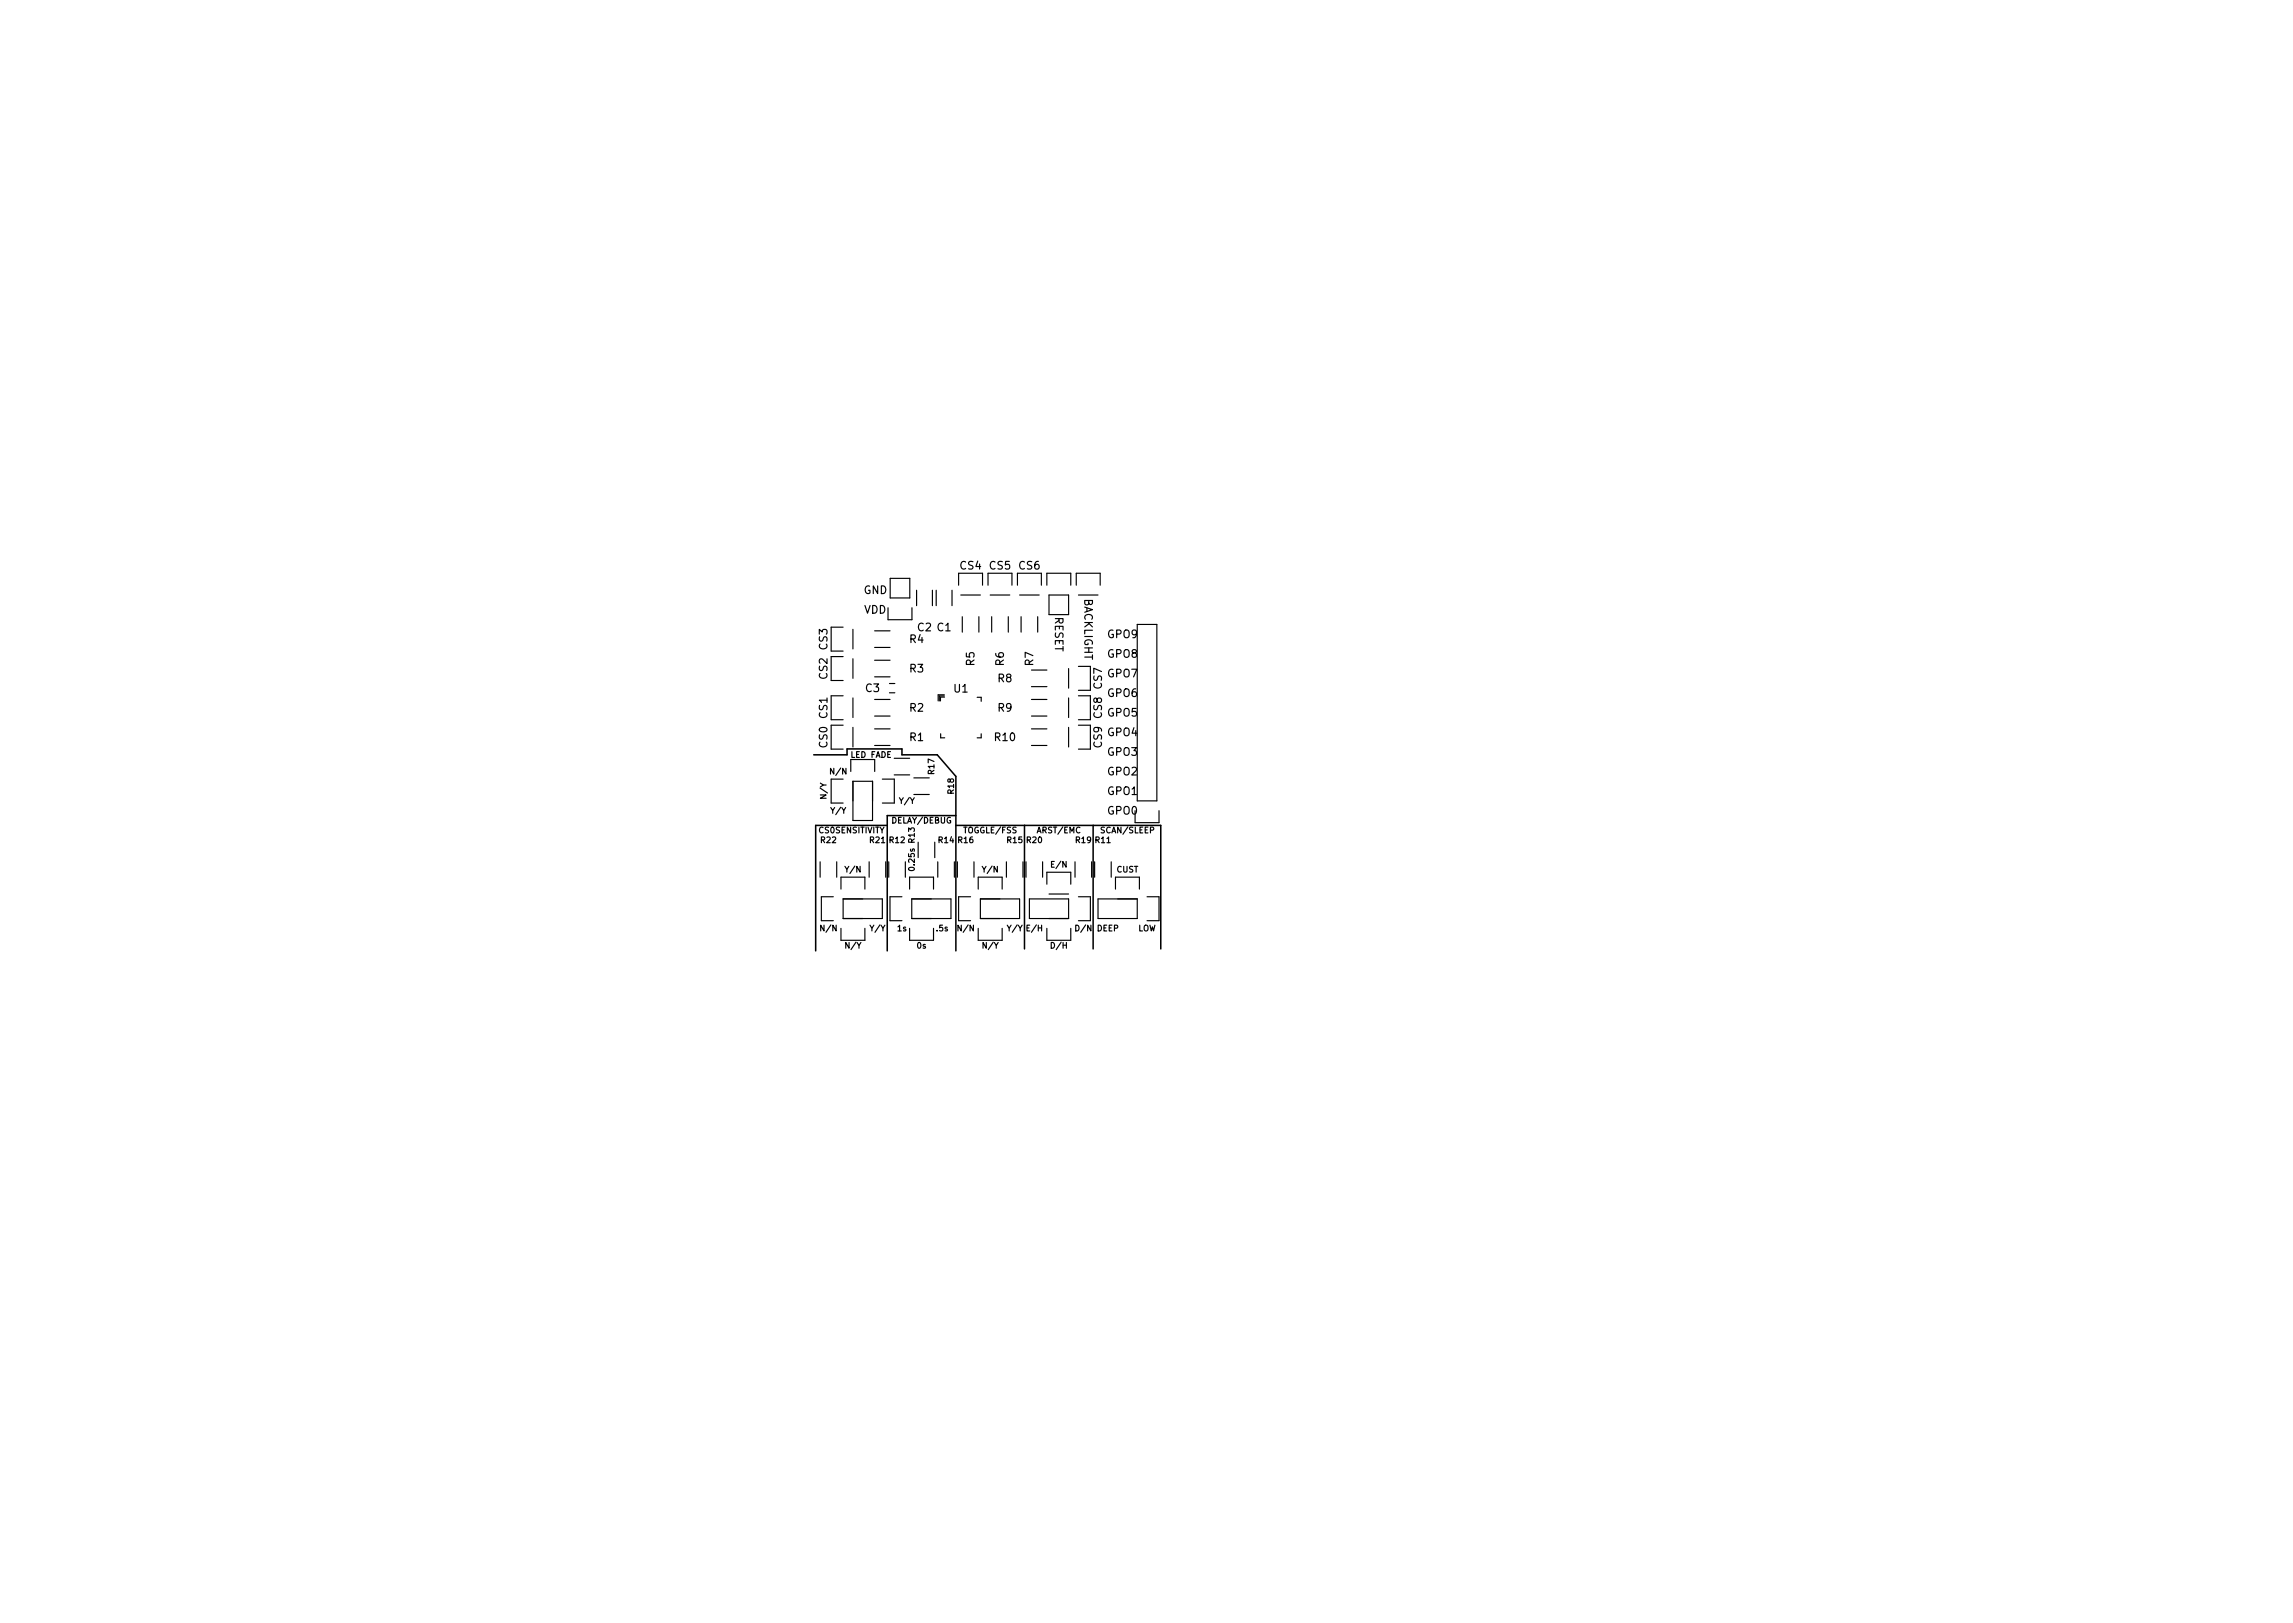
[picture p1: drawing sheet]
<svg xmlns="http://www.w3.org/2000/svg" width="297mm" height="210mm" viewBox="0 0 297 210" stroke-linecap="round" stroke-linejoin="round" font-family="sans-serif">
<defs><g id="words">
<g font-size="1.4">
<text x="111.8" y="76.9">GND</text>
<text x="124.4" y="73.8">CS4</text>
<text x="128.2" y="73.8">CS5</text>
<text x="132" y="73.8">CS6</text>
<text x="140.5" y="77.4" transform="rotate(90 140.5 77.4)">BACKLIGHT</text>
<text x="111.9" y="79.5">VDD</text>
<text x="117.9" y="83.3">R4</text>
<text x="118.9" y="81.8">C2 C1</text>
<text x="136.7" y="79.8" transform="rotate(90 136.7 79.8)">RESET</text>
<text x="143.5" y="82.7">GPO9</text>
<text x="107.2" y="88" transform="rotate(-90 107.2 88)">CS2</text>
<text x="107.2" y="84.2" transform="rotate(-90 107.2 84.2)">CS3</text>
<text x="112.1" y="89.6">C3</text>
<text x="117.9" y="87.1">R3</text>
<text x="123.6" y="89.7">U1</text>
<text x="126.2" y="86.2" transform="rotate(-90 126.2 86.2)">R5</text>
<text x="129.3" y="88.4">R8</text>
<text x="130" y="86.2" transform="rotate(-90 130 86.2)">R6</text>
<text x="133.9" y="86.2" transform="rotate(-90 133.9 86.2)">R7</text>
<text x="142.7" y="89.2" transform="rotate(-90 142.7 89.2)">CS7</text>
<text x="143.5" y="87.7">GPO7</text>
<text x="143.5" y="85.2">GPO8</text>
<text x="107.2" y="93" transform="rotate(-90 107.2 93)">CS1</text>
<text x="117.9" y="96">R1</text>
<text x="117.9" y="92.2">R2</text>
<text x="128.9" y="96">R10</text>
<text x="129.3" y="92.2">R9</text>
<text x="142.7" y="93" transform="rotate(-90 142.7 93)">CS8</text>
<text x="143.5" y="95.4">GPO4</text>
<text x="143.5" y="92.8">GPO5</text>
<text x="143.5" y="90.3">GPO6</text>
<text x="107.2" y="96.9" transform="rotate(-90 107.2 96.9)">CS0</text>
<text x="142.7" y="96.9" transform="rotate(-90 142.7 96.9)">CS9</text>
<text x="143.5" y="100.4">GPO2</text>
<text x="143.5" y="97.9">GPO3</text>
<text x="143.5" y="105.5">GPO0</text>
<text x="143.5" y="103">GPO1</text>
</g>
<g font-size="1">
<text x="107.7" y="100.3">N/N</text>
<text x="110.2" y="98.2">LED FADE</text>
<text x="121" y="100.3" transform="rotate(-90 121 100.3)">R17</text>
<text x="106.1" y="107.9">CS0SENSITIVITY</text>
<text x="107.1" y="103.4" transform="rotate(-90 107.1 103.4)">N/Y</text>
<text x="107.7" y="105.4">Y/Y</text>
<text x="115.6" y="106.7">DELAY/DEBUG</text>
<text x="116.6" y="104.1">Y/Y</text>
<text x="123.6" y="102.8" transform="rotate(-90 123.6 102.8)">R18</text>
<text x="124.9" y="107.9">TOGGLE/FSS</text>
<text x="134.4" y="107.9">ARST/EMC</text>
<text x="142.7" y="107.9">SCAN/SLEEP</text>
<text x="106.4" y="109.2">R22</text>
<text x="109.6" y="113">Y/N</text>
<text x="112.7" y="109.2">R21</text>
<text x="115.2" y="109.2">R12</text>
<text x="118.5" y="112.7" transform="rotate(-90 118.5 112.7)">0.25s</text>
<text x="118.5" y="109.2" transform="rotate(-90 118.5 109.2)">R13</text>
<text x="121.6" y="109.2">R14</text>
<text x="124.1" y="109.2">R16</text>
<text x="127.4" y="113">Y/N</text>
<text x="130.5" y="109.2">R15</text>
<text x="133" y="109.2">R20</text>
<text x="136.3" y="112.4">E/N</text>
<text x="139.4" y="109.2">R19</text>
<text x="141.9" y="109.2">R11</text>
<text x="144.6" y="113">CUST</text>
<text x="106.4" y="120.6">N/N</text>
<text x="109.6" y="122.9">N/Y</text>
<text x="112.8" y="120.6">Y/Y</text>
<text x="116.3" y="120.6">1s</text>
<text x="118.8" y="122.9">0s</text>
<text x="121.3" y="120.6">.5s</text>
<text x="124.2" y="120.6">N/N</text>
<text x="127.4" y="122.9">N/Y</text>
<text x="130.6" y="120.6">Y/Y</text>
<text x="133.1" y="120.6">E/H</text>
<text x="136.3" y="122.9">D/H</text>
<text x="139.4" y="120.6">D/N</text>
<text x="142.1" y="120.6">DEEP</text>
<text x="147.4" y="120.6">LOW</text>
</g>
</g></defs>
<path d="M105.4 97.8h4.3v-.8h7.1v.8h4.6l2.4 2.8v22.6M114.9 106.9h-9.2v16.3M123.8 106.9h26.6v16M123.8 105.7h-8.9v17.5M132.7 106.9v16M141.6 106.9v16" fill="none" stroke="#000" stroke-width=".2"/>
<g fill="none" stroke="#000" stroke-width=".15">
<path d="M115 78.7v1.6h3.1v-1.6M115.3 74.9h2.6v2.6h-2.6zM118.7 76.5v2M120.8 76.5v2M121.3 76.5v2M123.3 76.5v2M124.2 75.8v-1.5h3.1v1.5M124.5 77.1h2.5M124.7 79.9v2M126.8 79.9v2M128 75.8v-1.5h3.1v1.5M128.3 77.1h2.5"/>
<path d="M128.5 79.9v2M130.6 79.9v2M131.8 75.8v-1.5h3.1v1.5M132.1 77.1h2.5M132.3 79.9v2M134.4 79.9v2M135.6 75.8v-1.5h3.1v1.5M135.9 77.1h2.5v2.5h-2.5zM139.4 75.8v-1.5h3.1v1.5M139.7 77.1h2.5M109.2 81.2h-1.5v3.1h1.5M109.2 85.1h-1.5v3.1h1.5"/>
<path d="M109.2 90.1h-1.5v3.1h1.5M109.2 93.9h-1.5v3.1h1.5M110.2 99.9v-1.5h3.1v1.5M110.5 81.5v2.6M110.5 85.3v2.6M110.5 90.4v2.6M110.5 94.2v2.6M113.3 96.6h2M113.3 94.4h2M113.3 92.8h2M113.3 90.6h2M113.3 87.7h2"/>
<path d="M113.3 85.5h2M113.3 83.9h2M113.3 81.7h2M115.2 89.7h.7M115.2 88.5h.7M115.8 98.2h2M121.9 95.1v.5h.5M122.3 90.2h-.6v.6M122.3 90h-.8v.8M122.4 90.3h-.6v.5M126.6 90.3h.5v.6M127.1 95.1v.5h-.5"/>
<path d="M133.6 96.6h2M133.6 94.4h2M133.6 92.8h2M133.6 90.6h2M133.6 86.8h2M133.6 89h2M138.4 86.6v2.5M138.4 90.4v2.6M138.4 94.2v2.6M139.7 86.3h1.5v3.1h-1.5M139.7 90.1h1.5v3.1h-1.5M139.7 93.9h1.5v3.1h-1.5"/>
<path d="M147.3 80.9h2.6v22.9h-2.6zM106.2 111.6v2M107.9 116.2h-1.5v3.1h1.5M108.4 111.6v2M108.9 115.2v-1.6h3.1v1.6M109.2 116.5h5.1v2.5h-5.1zM109.2 100.9h-1.5v3.1h1.5M110.5 101.2h2.5v5.1h-2.5zM112.6 111.6v2M114.3 100.9h1.5v3.1h-1.5M114.7 111.6v2M115.1 111.6v2"/>
<path d="M115.8 100.4h2M116.8 116.2h-1.5v3.1h1.5M117.3 111.6v2M117.8 115.2v-1.6h3.1v1.6M118.1 116.5h5.1v2.5h-5.1zM118.4 102.9h2M118.4 100.8h2M118.9 109.1v2M121.1 109.1v2M121.5 111.6v2M123.6 111.6v2M124 111.6v2"/>
<path d="M125.7 116.2h-1.5v3.1h1.5M126.2 111.6v2M126.7 115.2v-1.6h3.1v1.6M127 116.5h5.1v2.5h-5.1zM130.4 111.6v2M132.5 111.6v2M132.9 111.6v2M133.3 116.5h5.1v2.5h-5.1zM135.1 111.6v2M135.6 114.5v-1.5h3.1v1.5M135.9 115.8h2.5M139.3 111.6v2"/>
<path d="M139.7 116.2h1.5v3.1h-1.5M141.4 111.6v2M141.8 111.6v2M142.2 116.5h5.1v2.5h-5.1zM143.9 111.6v2M144.5 115.2v-1.6h3.1v1.6M147 105v1.6h3.1v-1.6M148.6 116.2h1.5v3.1h-1.5M108.9 120.3v1.5h3.1v-1.5M117.8 120.3v1.5h3.1v-1.5M126.7 120.3v1.5h3.1v-1.5M135.6 120.3v1.5h3.1v-1.5"/>
</g>
<use href="#words"/>
</svg>
